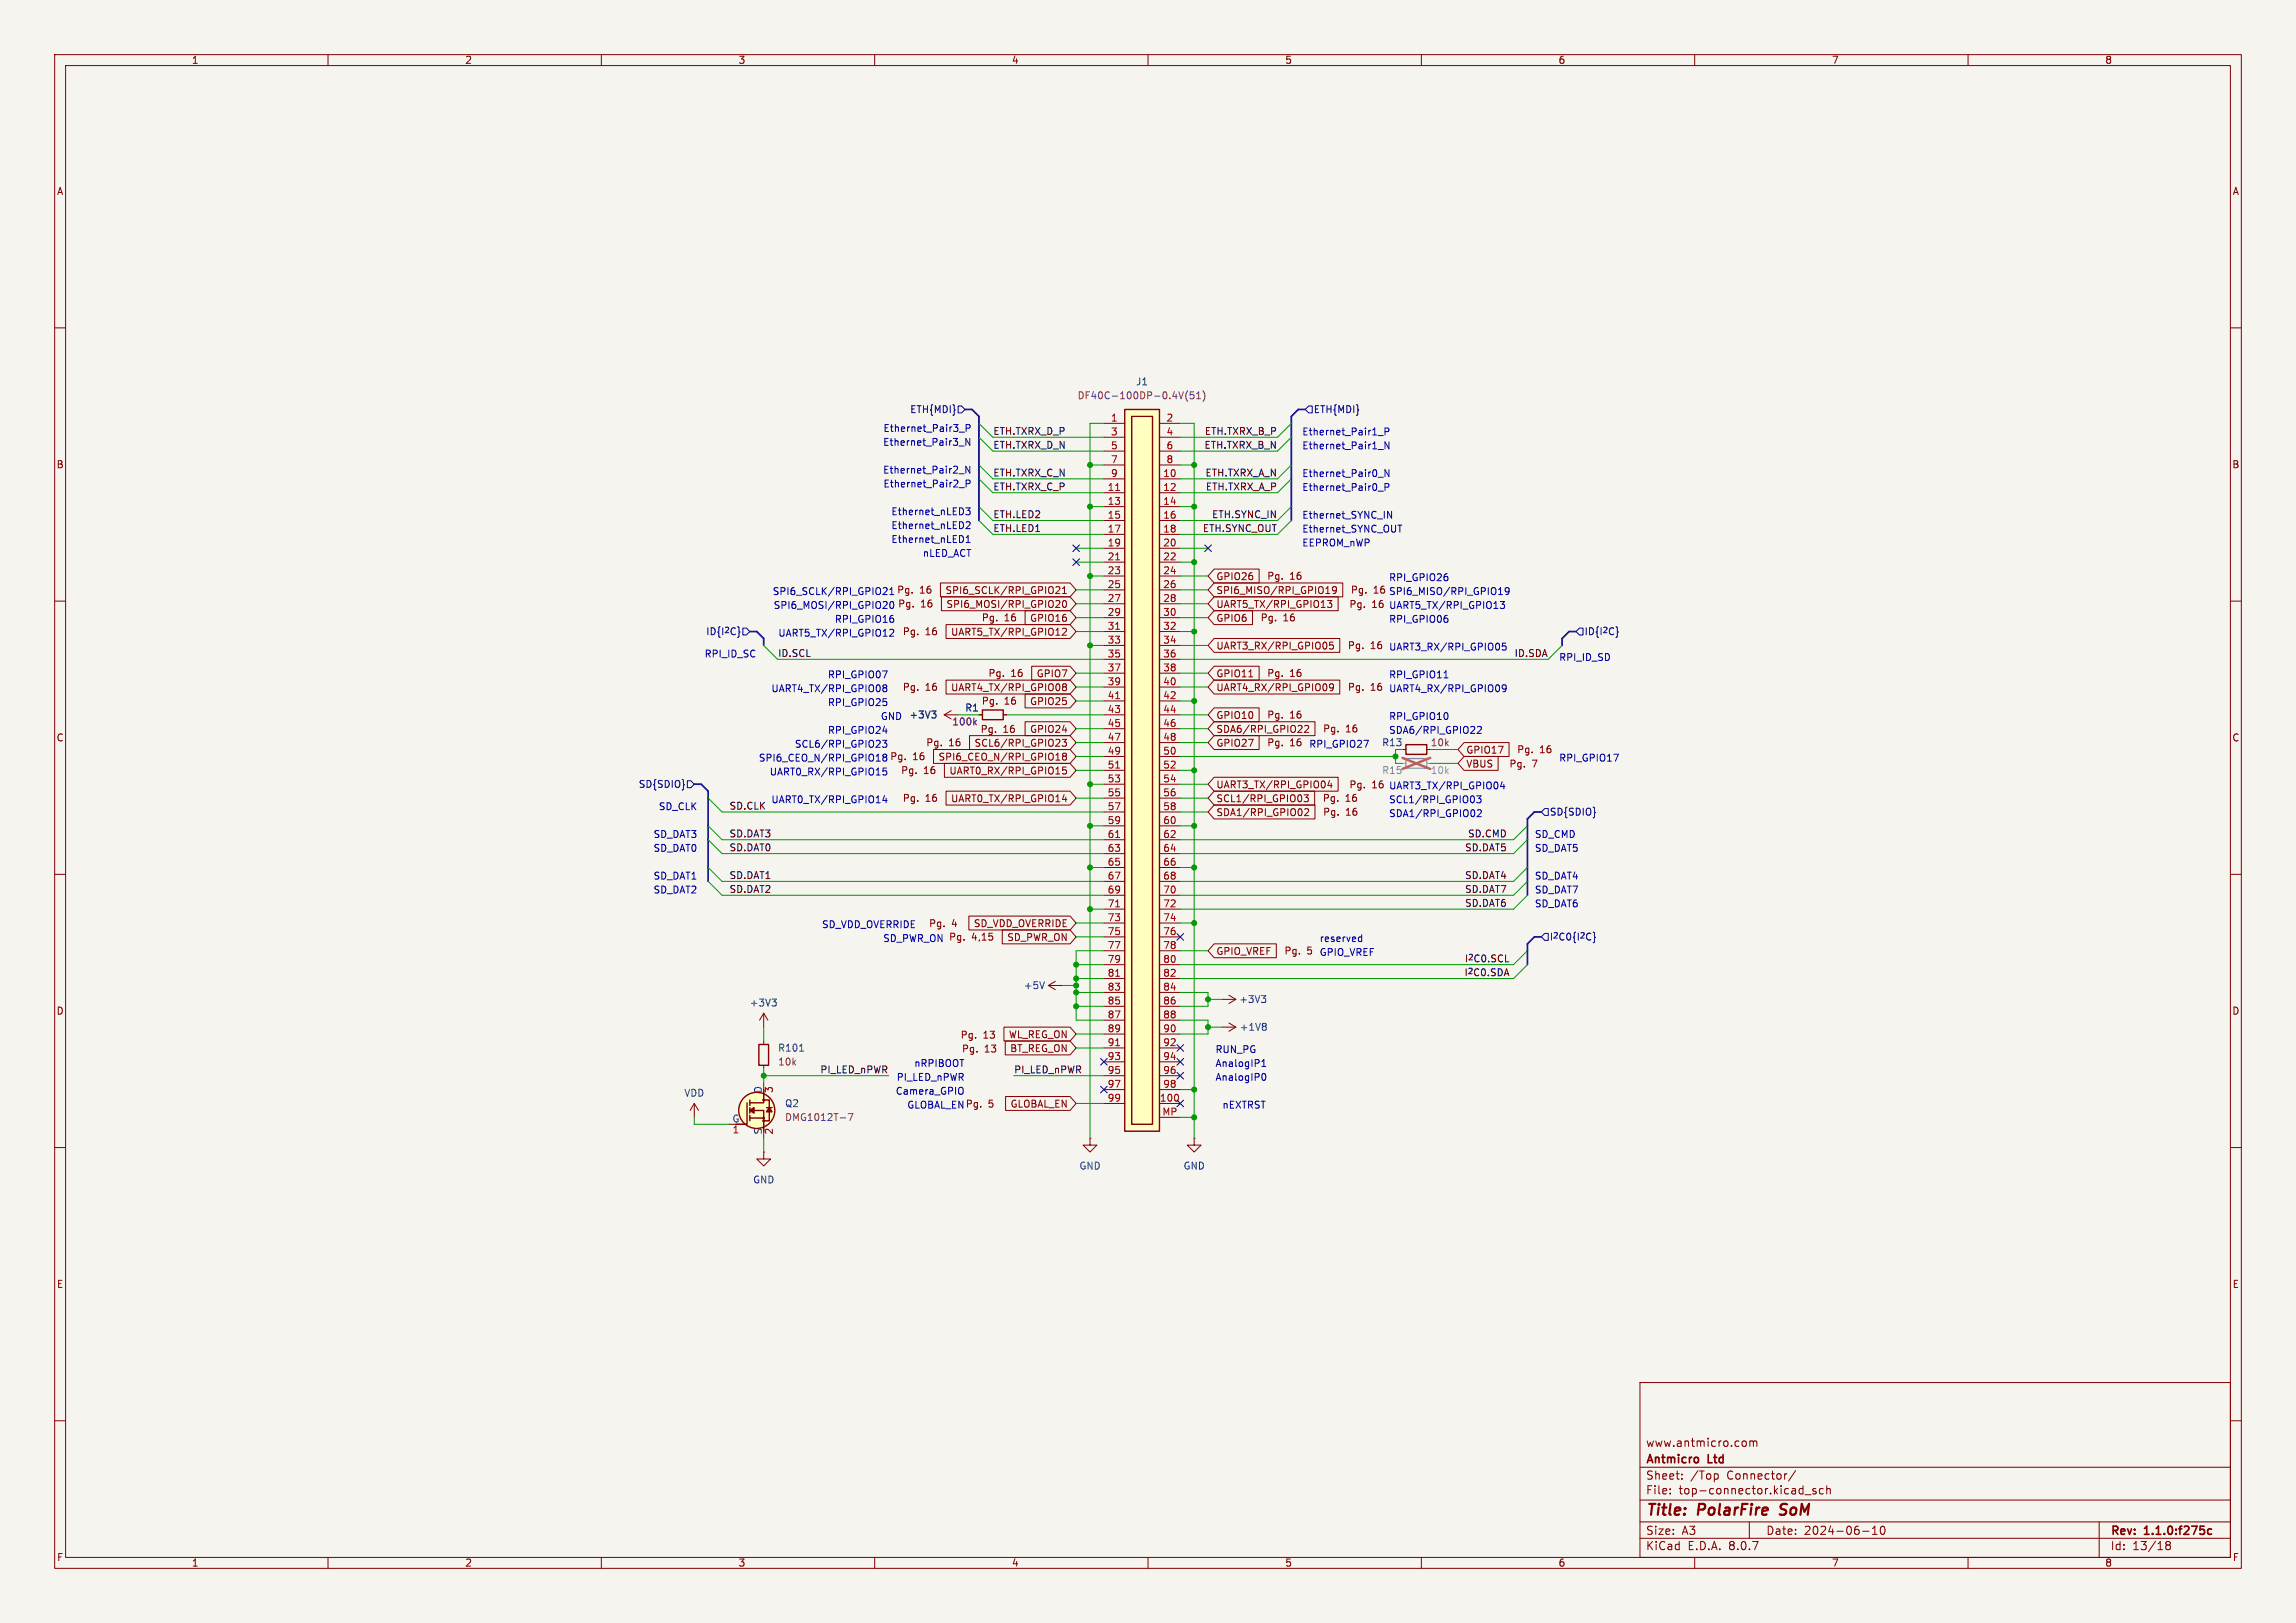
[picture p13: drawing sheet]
<svg xmlns="http://www.w3.org/2000/svg" width="420mm" height="297mm" viewBox="0 0 420 297" stroke-linecap="round" stroke-linejoin="round" font-family="sans-serif">
<defs><g id="words">
<g font-size="2.8" fill="#840000">
<text x="301" y="277.9">Title:</text>
<text x="310.6" y="277.9">PolarFire</text>
<text x="326.5" y="277.9">SoM</text>
</g>
<g font-size="2.1" fill="#840000">
<text x="301" y="268.2">Antmicro</text>
<text x="301" y="265">www.antmicro.com</text>
<text x="312.5" y="268.2">Ltd</text>
<text x="301" y="273.7">File:</text>
<text x="301" y="271">Sheet:</text>
<text x="307.1" y="273.7">top-connector.kicad_sch</text>
<text x="309.2" y="271">/Top</text>
<text x="315.9" y="271">Connector/</text>
<text x="301" y="281.1">Size:</text>
<text x="307.6" y="281.1">A3</text>
<text x="323" y="281.1">Date:</text>
<text x="330" y="281.1">2024-06-10</text>
<text x="386" y="281.3">Rev:</text>
<text x="392.4" y="281.3">1.1.0:f275c</text>
<text x="301" y="283.9">KiCad</text>
<text x="308.7" y="283.9">E.D.A.</text>
<text x="316.3" y="283.9">8.0.7</text>
<text x="386" y="283.9">Id:</text>
<text x="390.1" y="283.9">13/18</text>
</g>
<g font-size="1.8" fill="#840000">
<text x="35" y="11.9">1</text>
<text x="85" y="11.9">2</text>
<text x="135" y="11.9">3</text>
<text x="185" y="11.9">4</text>
<text x="235" y="11.9">5</text>
<text x="285" y="11.9">6</text>
<text x="335" y="11.9">7</text>
<text x="385" y="11.9">8</text>
<text x="10.3" y="35.9">A</text>
<text x="408.3" y="35.9">A</text>
<text x="10.3" y="85.9">B</text>
<text x="408.2" y="85.9">B</text>
<text x="222.4" y="106.4">GPIO26</text>
<text x="231.7" y="106.3">Pg.</text>
<text x="235.9" y="106.3">16</text>
<text x="164" y="108.8">Pg.</text>
<text x="164.2" y="111.4">Pg.</text>
<text x="168.2" y="108.8">16</text>
<text x="168.4" y="111.4">16</text>
<text x="172.8" y="108.9">SPI6_SCLK/RPI_GPIO21</text>
<text x="173" y="111.4">SPI6_MOSI/RPI_GPIO20</text>
<text x="179.5" y="113.9">Pg.</text>
<text x="183.7" y="113.9">16</text>
<text x="188.3" y="114">GPIO16</text>
<text x="222.4" y="111.4">UART5_TX/RPI_GPIO13</text>
<text x="222.4" y="108.9">SPI6_MISO/RPI_GPIO19</text>
<text x="222.4" y="114">GPIO6</text>
<text x="230.5" y="113.9">Pg.</text>
<text x="234.7" y="113.9">16</text>
<text x="246.7" y="111.4">Pg.</text>
<text x="247" y="108.8">Pg.</text>
<text x="165" y="116.4">Pg.</text>
<text x="169.2" y="116.4">16</text>
<text x="173.9" y="116.5">UART5_TX/RPI_GPIO12</text>
<text x="222.4" y="119.1">UART3_RX/RPI_GPIO05</text>
<text x="246.5" y="119">Pg.</text>
<text x="250.7" y="119">16</text>
<text x="180.7" y="124.1">Pg.</text>
<text x="184.9" y="124.1">16</text>
<text x="189.5" y="124.1">GPIO7</text>
<text x="222.4" y="124.1">GPIO11</text>
<text x="231.7" y="124.1">Pg.</text>
<text x="235.9" y="124.1">16</text>
<text x="165" y="126.6">Pg.</text>
<text x="169.2" y="126.6">16</text>
<text x="173.9" y="126.7">UART4_TX/RPI_GPIO08</text>
<text x="179.5" y="129.1">Pg.</text>
<text x="183.7" y="129.1">16</text>
<text x="188.3" y="129.2">GPIO25</text>
<text x="222.4" y="126.7">UART4_RX/RPI_GPIO09</text>
<text x="222.4" y="131.8">GPIO10</text>
<text x="231.7" y="131.7">Pg.</text>
<text x="235.9" y="131.7">16</text>
<text x="246.5" y="126.6">Pg.</text>
<text x="250.7" y="126.6">16</text>
<text x="10.3" y="135.9">C</text>
<text x="169.3" y="136.8">Pg.</text>
<text x="173.5" y="136.8">16</text>
<text x="178.2" y="136.8">SCL6/RPI_GPIO23</text>
<text x="179.3" y="134.3">Pg.</text>
<text x="183.5" y="134.3">16</text>
<text x="188.3" y="134.3">GPIO24</text>
<text x="222.4" y="134.3">SDA6/RPI_GPIO22</text>
<text x="222.4" y="136.8">GPIO27</text>
<text x="231.7" y="136.8">Pg.</text>
<text x="235.9" y="136.8">16</text>
<text x="241.9" y="134.2">Pg.</text>
<text x="246.1" y="134.2">16</text>
<text x="408.2" y="135.9">C</text>
<text x="162.7" y="139.3">Pg.</text>
<text x="164.7" y="141.8">Pg.</text>
<text x="166.9" y="139.3">16</text>
<text x="168.9" y="141.8">16</text>
<text x="171.6" y="139.4">SPI6_CEO_N/RPI_GPIO18</text>
<text x="173.6" y="141.9">UART0_RX/RPI_GPIO15</text>
<text x="268.1" y="138.1">GPIO17</text>
<text x="268.1" y="140.7">VBUS</text>
<text x="276" y="140.7">Pg.</text>
<text x="277.4" y="138">Pg.</text>
<text x="280.2" y="140.7">7</text>
<text x="281.6" y="138">16</text>
<text x="165" y="146.9">Pg.</text>
<text x="169.2" y="146.9">16</text>
<text x="173.9" y="147">UART0_TX/RPI_GPIO14</text>
<text x="222.4" y="144.5">UART3_TX/RPI_GPIO04</text>
<text x="222.4" y="147">SCL1/RPI_GPIO03</text>
<text x="222.4" y="149.5">SDA1/RPI_GPIO02</text>
<text x="241.9" y="146.9">Pg.</text>
<text x="241.9" y="149.5">Pg.</text>
<text x="246.1" y="146.9">16</text>
<text x="246.1" y="149.5">16</text>
<text x="246.7" y="144.5">Pg.</text>
<text x="169.9" y="169.9">Pg.</text>
<text x="174.1" y="169.9">4</text>
<text x="177.7" y="172.3">4,15</text>
<text x="178" y="169.9">SD_VDD_OVERRIDE</text>
<text x="184.2" y="172.4">SD_PWR_ON</text>
<text x="222.4" y="174.9">GPIO_VREF</text>
<text x="234.9" y="174.9">Pg.</text>
<text x="239.1" y="174.9">5</text>
<text x="10.3" y="185.9">D</text>
<text x="408.2" y="185.9">D</text>
<text x="175.6" y="190.3">Pg.</text>
<text x="179.8" y="190.3">13</text>
<text x="184.5" y="190.2">WL_REG_ON</text>
<text x="175.9" y="192.8">Pg.</text>
<text x="180.1" y="192.8">13</text>
<text x="184.7" y="192.7">BT_REG_ON</text>
<text x="180.8" y="202.9">5</text>
<text x="184.8" y="202.9">GLOBAL_EN</text>
<text x="10.3" y="235.9">E</text>
<text x="408.3" y="235.9">E</text>
<text x="10.3" y="285.9">F</text>
<text x="35" y="286.9">1</text>
<text x="85" y="286.9">2</text>
<text x="135" y="286.9">3</text>
<text x="185" y="286.9">4</text>
<text x="235" y="286.9">5</text>
<text x="285" y="286.9">6</text>
<text x="335" y="286.9">7</text>
<text x="385" y="286.9">8</text>
<text x="408.3" y="285.9">F</text>
</g>
<g font-size="1.8" fill="#006464">
<text x="207.7" y="70.7">J1</text>
<text x="166.3" y="131.7">+3V3</text>
<text x="176.5" y="130.4">R1</text>
<text x="252.7" y="136.7">R13</text>
<text x="137.1" y="184.4">+3V3</text>
<text x="187.2" y="181.2">+5V</text>
<text x="226.6" y="183.7">+3V3</text>
<text x="226.7" y="188.8">+1V8</text>
<text x="142.2" y="192.6">R101</text>
<text x="125.1" y="200.9">VDD</text>
<text x="139.4" y="200.1" transform="rotate(-90 139.4 200.1)">D</text>
<text x="143.5" y="202.8">Q2</text>
<text x="133.9" y="205.5">G</text>
<text x="139.4" y="207.7" transform="rotate(-90 139.4 207.7)">S</text>
<text x="197.4" y="214.2">GND</text>
<text x="216.4" y="214.2">GND</text>
<text x="137.7" y="216.8">GND</text>
</g>
<g font-size="1.8" fill="#000084">
<text x="166.4" y="75.8">ETH{MDI}</text>
<text x="240.2" y="75.8">ETH{MDI}</text>
<text x="129.1" y="116.4">ID{I^{2}C}</text>
<text x="289.8" y="116.4">ID{I^{2}C}</text>
<text x="116.7" y="144.4">SD{SDIO}</text>
<text x="283.4" y="149.5">SD{SDIO}</text>
<text x="283.4" y="172.3">I^{2}C0{I^{2}C}</text>
</g>
<g font-size="1.8" fill="#840084">
<text x="197" y="73.3">DF40C-100DP-0.4V(51)</text>
<text x="174.1" y="132.9">100k</text>
<text x="261.6" y="136.7">10k</text>
<text x="142.2" y="195.2">10k</text>
<text x="143.5" y="205.3">DMG1012T-7</text>
</g>
<g font-size="1.8" fill="#a90000">
<text x="203.1" y="77.2">1</text>
<text x="213.3" y="77.2">2</text>
<text x="203.1" y="79.8">3</text>
<text x="203.1" y="82.3">5</text>
<text x="213.3" y="79.8">4</text>
<text x="213.3" y="82.3">6</text>
<text x="202.5" y="89.9">11</text>
<text x="203.1" y="84.8">7</text>
<text x="203.1" y="87.4">9</text>
<text x="212.7" y="87.4">10</text>
<text x="212.7" y="89.9">12</text>
<text x="213.3" y="84.8">8</text>
<text x="202.5" y="92.5">13</text>
<text x="202.5" y="95">15</text>
<text x="212.7" y="92.5">14</text>
<text x="212.7" y="95">16</text>
<text x="202.5" y="97.5">17</text>
<text x="202.5" y="100.1">19</text>
<text x="212.7" y="97.5">18</text>
<text x="212.7" y="100.1">20</text>
<text x="202.5" y="102.6">21</text>
<text x="202.5" y="105.2">23</text>
<text x="202.5" y="107.7">25</text>
<text x="212.7" y="102.6">22</text>
<text x="212.7" y="105.2">24</text>
<text x="212.7" y="107.7">26</text>
<text x="202.5" y="110.2">27</text>
<text x="202.5" y="112.8">29</text>
<text x="212.7" y="110.2">28</text>
<text x="212.7" y="112.8">30</text>
<text x="202.5" y="115.3">31</text>
<text x="202.5" y="117.9">33</text>
<text x="212.7" y="115.3">32</text>
<text x="212.7" y="117.9">34</text>
<text x="202.5" y="120.4">35</text>
<text x="202.5" y="122.9">37</text>
<text x="202.5" y="125.5">39</text>
<text x="212.7" y="120.4">36</text>
<text x="212.7" y="122.9">38</text>
<text x="212.7" y="125.5">40</text>
<text x="202.5" y="128">41</text>
<text x="202.5" y="130.6">43</text>
<text x="212.7" y="128">42</text>
<text x="212.7" y="130.6">44</text>
<text x="202.5" y="133.1">45</text>
<text x="202.5" y="135.6">47</text>
<text x="212.7" y="133.1">46</text>
<text x="212.7" y="135.6">48</text>
<text x="202.5" y="138.2">49</text>
<text x="202.5" y="140.7">51</text>
<text x="202.5" y="143.3">53</text>
<text x="212.7" y="138.2">50</text>
<text x="212.7" y="140.7">52</text>
<text x="212.7" y="143.3">54</text>
<text x="202.5" y="145.8">55</text>
<text x="202.5" y="148.3">57</text>
<text x="212.7" y="145.8">56</text>
<text x="212.7" y="148.3">58</text>
<text x="202.5" y="150.9">59</text>
<text x="202.5" y="153.4">61</text>
<text x="202.5" y="156">63</text>
<text x="212.7" y="150.9">60</text>
<text x="212.7" y="153.4">62</text>
<text x="212.7" y="156">64</text>
<text x="202.5" y="158.5">65</text>
<text x="202.5" y="161">67</text>
<text x="212.7" y="158.5">66</text>
<text x="212.7" y="161">68</text>
<text x="202.5" y="163.6">69</text>
<text x="202.5" y="166.1">71</text>
<text x="212.7" y="163.6">70</text>
<text x="212.7" y="166.1">72</text>
<text x="202.5" y="168.7">73</text>
<text x="202.5" y="171.2">75</text>
<text x="202.5" y="173.7">77</text>
<text x="212.7" y="168.7">74</text>
<text x="212.7" y="171.2">76</text>
<text x="212.7" y="173.7">78</text>
<text x="202.5" y="176.3">79</text>
<text x="202.5" y="178.8">81</text>
<text x="212.7" y="176.3">80</text>
<text x="212.7" y="178.8">82</text>
<text x="202.5" y="181.4">83</text>
<text x="202.5" y="183.9">85</text>
<text x="212.7" y="181.4">84</text>
<text x="212.7" y="183.9">86</text>
<text x="202.5" y="186.4">87</text>
<text x="202.5" y="189">89</text>
<text x="202.5" y="191.5">91</text>
<text x="212.7" y="186.4">88</text>
<text x="212.7" y="189">90</text>
<text x="212.7" y="191.5">92</text>
<text x="202.5" y="194.1">93</text>
<text x="202.5" y="196.6">95</text>
<text x="212.7" y="194.1">94</text>
<text x="212.7" y="196.6">96</text>
<text x="141.7" y="200.1" transform="rotate(-90 141.7 200.1)">3</text>
<text x="202.5" y="199.1">97</text>
<text x="202.5" y="201.7">99</text>
<text x="212.1" y="201.7">100</text>
<text x="212.7" y="199.1">98</text>
<text x="133.9" y="207.7">1</text>
<text x="141.7" y="207.7" transform="rotate(-90 141.7 207.7)">2</text>
<text x="212.5" y="204.2">MP</text>
</g>
<g font-size="1.8" fill="#0000c2">
<text x="161.4" y="81.7">Ethernet_Pair3_N</text>
<text x="161.5" y="79.1">Ethernet_Pair3_P</text>
<text x="238.1" y="79.8">Ethernet_Pair1_P</text>
<text x="238.1" y="82.3">Ethernet_Pair1_N</text>
<text x="161.4" y="86.7">Ethernet_Pair2_N</text>
<text x="161.5" y="89.3">Ethernet_Pair2_P</text>
<text x="238.1" y="89.9">Ethernet_Pair0_P</text>
<text x="238.1" y="87.4">Ethernet_Pair0_N</text>
<text x="163" y="94.4">Ethernet_nLED3</text>
<text x="238.1" y="95">Ethernet_SYNC_IN</text>
<text x="163" y="99.4">Ethernet_nLED1</text>
<text x="163" y="96.9">Ethernet_nLED2</text>
<text x="168.7" y="102">nLED_ACT</text>
<text x="238.1" y="100.1">EEPROM_nWP</text>
<text x="238.1" y="97.5">Ethernet_SYNC_OUT</text>
<text x="254" y="106.4">RPI_GPIO26</text>
<text x="141.3" y="109">SPI6_SCLK/RPI_GPIO21</text>
<text x="141.4" y="111.5">SPI6_MOSI/RPI_GPIO20</text>
<text x="250.9" y="111.4">16 UART5_TX/RPI_GPIO13</text>
<text x="251.2" y="108.8">16 SPI6_MISO/RPI_GPIO19</text>
<text x="142.3" y="116.6">UART5_TX/RPI_GPIO12</text>
<text x="152.6" y="114.1">RPI_GPIO16</text>
<text x="254" y="119.1">UART3_RX/RPI_GPIO05</text>
<text x="254" y="114.1">RPI_GPIO06</text>
<text x="128.8" y="120.4">RPI_ID_SC</text>
<text x="151.4" y="124.2">RPI_GPIO07</text>
<text x="254" y="124.2">RPI_GPIO11</text>
<text x="285.1" y="121">RPI_ID_SD</text>
<text x="141" y="126.8">UART4_TX/RPI_GPIO08</text>
<text x="151.4" y="129.3">RPI_GPIO25</text>
<text x="161" y="131.8">GND</text>
<text x="254" y="126.8">UART4_RX/RPI_GPIO09</text>
<text x="254" y="131.8">RPI_GPIO10</text>
<text x="145.3" y="136.9">SCL6/RPI_GPIO23</text>
<text x="151.4" y="134.4">RPI_GPIO24</text>
<text x="239.4" y="136.9">RPI_GPIO27</text>
<text x="254" y="134.4">SDA6/RPI_GPIO22</text>
<text x="138.7" y="139.5">SPI6_CEO_N/RPI_GPIO18</text>
<text x="140.7" y="142">UART0_RX/RPI_GPIO15</text>
<text x="285.1" y="139.5">RPI_GPIO17</text>
<text x="120.4" y="148.3">SD_CLK</text>
<text x="141" y="147.1">UART0_TX/RPI_GPIO14</text>
<text x="250.9" y="144.5">16 UART3_TX/RPI_GPIO04</text>
<text x="254" y="147.1">SCL1/RPI_GPIO03</text>
<text x="254" y="149.6">SDA1/RPI_GPIO02</text>
<text x="119.4" y="156">SD_DAT0</text>
<text x="119.4" y="153.4">SD_DAT3</text>
<text x="280.7" y="153.4">SD_CMD</text>
<text x="280.7" y="156">SD_DAT5</text>
<text x="119.4" y="161">SD_DAT1</text>
<text x="280.7" y="161">SD_DAT4</text>
<text x="119.4" y="163.6">SD_DAT2</text>
<text x="280.7" y="166.1">SD_DAT6</text>
<text x="280.7" y="163.6">SD_DAT7</text>
<text x="150.3" y="169.9">SD_VDD_OVERRIDE</text>
<text x="161.4" y="172.5">SD_PWR_ON Pg.</text>
<text x="241.3" y="172.5">reserved</text>
<text x="241.3" y="175">GPIO_VREF</text>
<text x="163.9" y="197.9">PI_LED_nPWR</text>
<text x="167.1" y="195.3">nRPIBOOT</text>
<text x="222.2" y="195.3">AnalogIP1</text>
<text x="222.2" y="197.9">AnalogIP0</text>
<text x="222.2" y="192.8">RUN_PG</text>
<text x="163.7" y="200.4">Camera_GPIO</text>
<text x="165.9" y="202.9">GLOBAL_ENPg.</text>
<text x="223.5" y="202.9">nEXTRST</text>
</g>
<g font-size="1.8" fill="#0f0f0f">
<text x="181.6" y="82.2">ETH.TXRX_D_N</text>
<text x="181.6" y="79.7">ETH.TXRX_D_P</text>
<text x="220.2" y="82.2">ETH.TXRX_B_N</text>
<text x="220.3" y="79.7">ETH.TXRX_B_P</text>
<text x="181.6" y="87.3">ETH.TXRX_C_N</text>
<text x="181.6" y="89.8">ETH.TXRX_C_P</text>
<text x="220.4" y="87.3">ETH.TXRX_A_N</text>
<text x="220.5" y="89.8">ETH.TXRX_A_P</text>
<text x="181.6" y="94.9">ETH.LED2</text>
<text x="221.6" y="94.9">ETH.SYNC_IN</text>
<text x="181.6" y="97.4">ETH.LED1</text>
<text x="219.9" y="97.4">ETH.SYNC_OUT</text>
<text x="142.2" y="120.3">ID.SCL</text>
<text x="277" y="120.3">ID.SDA</text>
<text x="133.3" y="148.2">SD.CLK</text>
<text x="133.3" y="153.3">SD.DAT3</text>
<text x="133.3" y="155.9">SD.DAT0</text>
<text x="267.9" y="155.9">SD.DAT5</text>
<text x="268.4" y="153.3">SD.CMD</text>
<text x="133.3" y="160.9">SD.DAT1</text>
<text x="267.9" y="160.9">SD.DAT4</text>
<text x="133.3" y="163.5">SD.DAT2</text>
<text x="267.9" y="166">SD.DAT6</text>
<text x="267.9" y="163.5">SD.DAT7</text>
<text x="267.8" y="178.7">I^{2}C0.SDA</text>
<text x="267.9" y="176.2">I^{2}C0.SCL</text>
<text x="150" y="196.5">PI_LED_nPWR</text>
<text x="185.4" y="196.5">PI_LED_nPWR</text>
</g>
<text font-size="1.8" fill="#939391" x="252.7" y="141.8">R15</text>
<text font-size="1.8" fill="#9c9b98" x="261.6" y="141.8">10k</text>
</g></defs>
<path d="M0 0h420v297h-420z" fill="#f5f4ef" stroke="#f5f4ef" stroke-width=".18"/>
<g fill="none" stroke="#840000" stroke-width=".18">
<path d="M10 10h400v277h-400zM12 12h396v273h-396zM60 10v2M110 10v2M160 10v2M210 10v2M260 10v2M310 10v2M360 10v2M10 60h2M408 60h2M10 110h2"/>
<path d="M408 110h2M10 160h2M408 160h2M10 210h2M127 201.9l-.8 1.3M127 201.9v2.6M127 201.9l.8 1.3M408 210h2M300 253h108v32h-108zM10 260h2M300 278.5h108M300 274.5h108"/>
<path d="M300 268.5h108M305.5 273.2v.2M305.5 272.5v.1M307.7 270.5v.2M307.7 269.8v.1M314 269.7l.3 .3v.4l-.3 .3M319.2 263.7l.2 .3v.4l-.2 .3M320 278.5v3M320.1 263.8l.4-.1 .2 .2M320.1 263.7v1M320.7 263.9l.2-.2 .4 .1 .1 .9M320.7 263.9v.8"/>
<path d="M328.4 269.1l-1.2 1.9M330.2 273.5h1.1M332.2 272.5l-.4-.1-.2 .2 .1 .2 .5 .2v.3h-.6M333.5 272.5l-.4-.1-.3 .3v.4l.1 .2h.6M334.2 272.5l.2-.1 .3 .1 .1 .9M334.2 271.9v1.5M342.5 279.7l.4-.4v1.5M344.1 279.4l.2-.1a.8 .8 0 0 1 .5 .7 .8 .8 0 0 1-.5 .8l-.2-.2-.2-.4zM384 278.5v6.5M408 260h2M60 285v2M110 285v2"/>
<path d="M160 285v2M210 285v2M260 285v2M300 281.5h108M310 285v2M340.7 280.2h1.2M342.5 280.8h.9M360 285v2M396.4 282.7l-.2-.3 .2-.3 .5 .1 .1 .2-.3 .3M396.4 282.7l-.2 .3v.4l.2 .2 .5-.1 .1-.2-.1-.4-.2-.2M396.4 282.7h.3"/>
</g>
<path d="M404.5 279.9l-.4-.1-.3 .3v.4l.2 .2h.5" fill="none" stroke="#840000" stroke-width=".3"/>
<path d="M325.5 277.1l.3 .1M325.8 275.4l-.1 .2 .1 .4" fill="none" stroke="#840000" stroke-width=".4"/>
<path d="M191.8 180.3l1.2 .8z" fill="#ffffc2"/>
<path d="M191.8 180.3h2.5" fill="none" stroke="#ffffc2" stroke-width=".18"/>
<path d="M191.8 180.3l1.2-.7z" fill="#ffffc2"/>
<path d="M193 179.6l-1.2 .7M191.8 180.3l1.2 .8M191.8 180.3h2.5M194.3 180.3h.1" fill="none" stroke="#840000" stroke-width=".18"/>
<path d="M191 179.6l-.4 1.3" fill="none" stroke="#006464" stroke-width=".18"/>
<g fill="#ffffc2">
<path d="M137.2 204.6v.5z"/>
<path d="M137.2 204.1v.5z"/>
<path d="M137.2 203.2v.5z"/>
<path d="M137.2 202.7v.5z"/>
<path d="M137.2 201.3v1z"/>
</g>
<path d="M137.2 204.6h2.5" fill="none" stroke="#ffffc2" stroke-width=".18"/>
<path d="M140.2 202.7h1z" fill="#ffffc2"/>
<g fill="#ffffc2" stroke="#ffffc2" stroke-width=".18">
<circle cx="138.4" cy="203.2" r="3.3"/>
<circle cx="139.7" cy="205.1" r=".13"/>
<circle cx="139.7" cy="204.6" r=".13"/>
<circle cx="139.7" cy="201.3" r=".13"/>
</g>
<g fill="none" stroke="#840000" stroke-width=".25">
<path d="M179.7 129.9h3.8v1.8h-3.8zM139.7 199.4v2.4h-2.5M136.7 201.8v3.9h-2.1M137.2 203.2h2.5v3.8M137.2 201.3v1M137.2 202.7v1M137.2 204.1v1M137.2 204.6h2.5M139.6 201.3h1.1v3.8h-1.1M140.2 202.7h1"/>
<circle cx="138.4" cy="203.2" r="3.3"/>
<circle cx="139.7" cy="204.6" r=".13"/>
<circle cx="139.7" cy="201.3" r=".13"/>
<circle cx="139.7" cy="205.1" r=".13"/>
</g>
<g fill="#840000" stroke="#840000" stroke-width=".25">
<path d="M137.2 203.2l.7-.5v1z"/>
<path d="M140.7 202.7l.5 .8h-1z"/>
</g>
<path d="M172.7 130.8h2.6M172.7 130.8l1.3 .8M174 130l-1.3 .8M179.1 130.8h.6M183.5 130.8h.6M139.7 198.1v2.6M223.5 182.9h2.6M224.8 182.1l1.3 .8M226.1 182.9l-1.3 .7M133.3 205.7h2.6M139.7 205.7v2.6" fill="none" stroke="#840000" stroke-width=".18"/>
<path d="M178.3 132.2l.3 .5M178.6 131.8l-.5 .5M155.2 203.8h.8l-.5 1.2" fill="none" stroke="#840084" stroke-width=".18"/>
<path d="M170.4 130.1h.8l-.4 .5M171 130.6l.2 .2v.3l-.2 .3M230.7 182.2h.8l-.4 .5M231.3 182.7l.2 .2v.3l-.2 .3" fill="none" stroke="#006464" stroke-width=".18"/>
<path d="M224.8 187.2l1.3 .8z" fill="#ffffc2"/>
<path d="M223.5 188h2.6" fill="none" stroke="#ffffc2" stroke-width=".18"/>
<path d="M224.8 188.7l1.3-.7z" fill="#ffffc2"/>
<path d="M223.5 188h2.6M224.8 187.2l1.3 .8M226.1 188l-1.3 .7" fill="none" stroke="#840000" stroke-width=".18"/>
<path d="M231.4 187.3l.2 .2-.2 .3 .2 .3v.2l-.2 .2" fill="none" stroke="#006464" stroke-width=".18"/>
<g fill="#ffffc2">
<path d="M205.7 74.9h6.4v132.1h-6.4z"/>
<path d="M207 76.2h3.8v129.5h-3.8z"/>
</g>
<path d="M205.7 74.9h6.4v132.1h-6.4zM207 76.2h3.8v129.5h-3.8zM257.2 136.3h3.8v1.7h-3.8zM138.8 191.1h1.8v3.8h-1.8z" fill="none" stroke="#840000" stroke-width=".25"/>
<g fill="none" stroke="#840000" stroke-width=".18">
<path d="M201.9 77.5h3.8M212.1 77.5h3.8M201.9 87.6h3.8M201.9 90.2h3.8M201.9 92.7h3.8M201.9 95.3h3.8M201.9 97.8h3.8M201.9 80h3.8M201.9 82.6h3.8M201.9 85.1h3.8M212.1 87.6h3.8M212.1 90.2h3.8"/>
<path d="M212.1 92.7h3.8M212.1 95.3h3.8M212.1 97.8h3.8M212.1 80h3.8M212.1 82.6h3.8M212.1 85.1h3.8M172 106.7h23.7l1.1 1.3-1.1 1.2h-23.7zM172.2 109.2h23.5l1.1 1.3-1.1 1.3h-23.5zM173.1 114.3h22.6l1.1 1.3-1.1 1.2h-22.6zM187.5 111.8h8.2l1.1 1.2-1.1 1.3h-8.2zM193.3 107.4h.4l.2 .3-.8 .9h.8M193.6 109.9l.3 .2-.1 .3-.7 .8h.8"/>
<path d="M194.4 115.1l.4-.1 .3 .3-.8 .9h.8M194.4 108.6h.7M194.4 107.7l.3-.3v1.2M194.5 110l.2-.1a.68 .68 0 0 1 .4 .6 .68 .68 0 0 1-.4 .7l-.3-.5zM201.9 100.3h3.8M201.9 102.9h3.8M201.9 105.4h3.8M201.9 108h3.8M201.9 110.5h3.8M201.9 113h3.8M201.9 115.6h3.8M201.9 118.1h3.8"/>
<path d="M212.1 100.3h3.8M212.1 102.9h3.8M212.1 105.4h3.8M212.1 108h3.8M212.1 110.5h3.8M212.1 113h3.8M212.1 115.6h3.8M212.1 118.1h3.8M222.1 104.1h8.2v2.6h-8.2l-1.1-1.3zM222.1 116.8h23v2.6h-23l-1.1-1.3zM222.1 109.2h22.7v2.6h-22.7l-1.1-1.3zM222.1 106.7h23.5v2.5h-23.5l-1.1-1.2z"/>
<path d="M222.1 111.8h7v2.5h-7l-1.1-1.3zM242.5 108.6h.8M242.8 109.9h.8l-.4 .5 .4 .1v.5l-.2 .2-.6-.2M243.9 117.5h-.6l-.1 .6 .2-.1 .4 .1 .1 .1v.5l-.2 .1-.5-.1M244.5 107.9l-.3 .2h-.3l-.2-.2v-.3l.3-.2h.2l.3 .2a.84 .84 0 0 1-.4 1h-.2M170.8 137.2h24.9l1.1 1.2-1.1 1.3h-24.9zM172.8 139.7h22.9l1.1 1.3-1.1 1.2h-22.9zM173.1 124.5h22.6l1.1 1.2-1.1 1.3h-22.6zM177.4 134.6h18.3l1.1 1.3-1.1 1.3h-18.3zM179.1 130.8h.6M183.5 130.8h.6M187.5 127h8.2l1.1 1.3-1.1 1.2h-8.2z"/>
<path d="M187.5 132.1h8.2l1.1 1.3-1.1 1.2h-8.2zM188.7 121.9h7l1.1 1.3-1.1 1.3h-7zM193.1 139.1h.8M194.3 135.3h.8l-.4 .5 .3 .1v.5l-.2 .2-.5-.2M194.6 125.7l-.2-.3 .2-.3h.2l.3 .3-.3 .3M194.6 125.7l-.2 .2v.4l.2 .1 .4-.1 .1-.1v-.3l-.3-.2M194.6 138.4l-.2-.3 .2-.3h.2l.3 .3-.3 .3M194.6 138.4l-.2 .2v.4l.2 .1 .4-.1 .1-.1v-.3l-.3-.2M194.6 138.4h.2M194.6 125.7h.2M201.9 120.7h3.8M201.9 123.2h3.8"/>
<path d="M201.9 125.7h3.8M201.9 128.3h3.8M201.9 130.8h3.8M201.9 133.4h3.8M201.9 135.9h3.8M201.9 138.4h3.8M212.1 120.7h3.8M212.1 123.2h3.8M212.1 125.7h3.8M212.1 128.3h3.8M212.1 130.8h3.8M212.1 133.4h3.8"/>
<path d="M212.1 135.9h3.8M212.1 138.4h3.8M222.1 124.5h23v2.5h-23l-1.1-1.3zM222.1 132.1h18.4v2.5h-18.4l-1.1-1.2zM222.1 121.9h8.2v2.6h-8.2l-1.1-1.3zM222.1 134.6h8.2v2.6h-8.2l-1.1-1.3zM222.1 129.5h8.2v2.6h-8.2l-1.1-1.3zM228.4 123.9h.8M238.7 132.9l.4-.1 .3 .3-.8 .9h.8M243.9 125.7l-.2 .2h-.4l-.1-.2v-.3l.2-.3h.3l.2 .3a.84 .84 0 0 1-.3 1h-.3M256.5 137.2h.7M261 137.2h.6"/>
<path d="M267.8 135.9h8.2v2.5h-8.2l-1.1-1.2zM267.8 138.4h6.2v2.6h-6.2l-1.1-1.3zM173.1 144.8h22.6l1.1 1.3-1.1 1.2h-22.6zM194.7 145.4l-.3 .9h.7M195 145.9v.8M195 140.4h-.6v.6l.1-.1h.5l.1 .2-.1 .4-.2 .1-.4-.1M201.9 141h3.8M201.9 143.5h3.8M201.9 146.1h3.8M201.9 148.6h3.8M201.9 151.1h3.8M201.9 153.7h3.8"/>
<path d="M201.9 156.2h3.8M201.9 158.8h3.8M212.1 141h3.8M212.1 143.5h3.8M212.1 146.1h3.8M212.1 148.6h3.8M212.1 151.1h3.8M212.1 153.7h3.8M212.1 156.2h3.8M212.1 158.8h3.8M222.1 142.2h22.7v2.6h-22.7l-1.1-1.3zM222.1 144.8h18.4v2.5h-18.4l-1.1-1.2z"/>
<path d="M222.1 147.3h18.4v2.6h-18.4l-1.1-1.3zM238.5 145.5h.8l-.4 .4 .4 .2v.5l-.2 .1-.6-.1M238.7 148.1l.4-.1 .3 .4-.8 .9h.8M243.2 142.8l-.3 1h.8M243.5 143.3v.9M177.2 167.6h18.5l1.1 1.3-1.1 1.3h-18.5zM183.3 170.2h12.4l1.1 1.3-1.1 1.2h-12.4zM201.9 161.3h3.8M201.9 163.8h3.8M201.9 166.4h3.8M201.9 168.9h3.8M201.9 171.5h3.8"/>
<path d="M201.9 174h3.8M201.9 176.5h3.8M201.9 179.1h3.8M212.1 161.3h3.8M212.1 163.8h3.8M212.1 166.4h3.8M212.1 168.9h3.8M212.1 171.5h3.8M212.1 174h3.8M212.1 176.5h3.8M212.1 179.1h3.8M222.1 172.7h11.4v2.6h-11.4l-1.1-1.3z"/>
<path d="M139.7 185.4v2.6M139.7 190.5v.6M139.7 194.9v.7M139.7 185.4l-.8 1.3M139.7 185.4l.8 1.3M183.6 188h12.1l1.1 1.2-1.1 1.3h-12.1zM183.9 190.5h11.8l1.1 1.3-1.1 1.2h-11.8zM201.9 181.6h3.8M201.9 184.2h3.8M201.9 186.7h3.8M201.9 189.2h3.8M201.9 191.8h3.8"/>
<path d="M201.9 194.3h3.8M201.9 196.9h3.8M201.9 199.4h3.8M212.1 181.6h3.8M212.1 184.2h3.8M212.1 186.7h3.8M212.1 189.2h3.8M212.1 191.8h3.8M212.1 194.3h3.8M212.1 196.9h3.8M212.1 199.4h3.8M139.7 210.8v1.3h1.3l-1.3 1.3-1.3-1.3h1.3"/>
<path d="M139.7 210.8h.1M183.9 200.7h11.8l1.1 1.2-1.1 1.3h-11.8zM199.4 208.3v1.3h1.3l-1.3 1.2-1.3-1.2h1.3M199.4 208.3h.1M201.9 201.9h3.8M212.1 201.9h3.8M212.1 204.5h3.8M218.4 208.3v1.3h1.3l-1.3 1.2-1.2-1.2h1.2M218.4 208.3h.1"/>
</g>
<path d="M204.1 89.8h.7M204.1 102.5h.7M204.1 115.2h.7M204.1 127.9h.7M204.1 140.6h.7M204.1 153.3h.7M204.1 166h.7M204.1 178.7h.7M204.1 191.4h.7" fill="none" stroke="#a90000" stroke-width=".18"/>
<path d="M217.3 71.5a1.46 1.46 0 0 0 0 2M218.3 71.7h-.6v.6l.2-.1h.4l.1 .2-.1 .4-.1 .2-.5-.2M218.9 73h.7M218.9 72.1l.4-.4v1.3M220 71.5a1.46 1.46 0 0 1 0 2M178.3 132.2l.3 .5M178.6 131.8l-.5 .5" fill="none" stroke="#840084" stroke-width=".18"/>
<path d="M257.2 138.8h3.8v1.8h-3.8z" fill="none" stroke="#9c9b98" stroke-width=".25"/>
<path d="M256.5 139.7h.7M261 139.7h.6" fill="none" stroke="#9c9b98" stroke-width=".18"/>
<path d="M256.5 138.7l5.1 2M261.6 138.7l-5.1 2" fill="none" stroke="#e75356" stroke-width=".46"/>
<path d="M170.4 130.1h.8l-.4 .5M171 130.6l.2 .2v.3l-.2 .3M141.2 182.8h.8l-.4 .5M141.8 183.3l.2 .3v.3l-.2 .2M146.3 192.3h.7" fill="none" stroke="#006464" stroke-width=".18"/>
<g fill="none" stroke="#000084" stroke-width=".18">
<path d="M175.3 74.3h.6l.6 .6-.6 .7h-.6zM239.4 74.3h.6v1.3h-.6l-.6-.7zM196.2 99.7l1.3 1.2M197.5 99.7l-1.3 1.2M220.4 99.7l1.2 1.2M221.6 99.7l-1.2 1.2M196.2 102.3l1.3 1.2M197.5 102.3l-1.3 1.2M288.9 114.9h.7v1.3h-.7l-.6-.6zM125.7 142.9h.7l.6 .6-.6 .6h-.7zM282.6 148h.6v1.2h-.6l-.7-.6zM215.3 170.8l1.2 1.3"/>
<path d="M216.5 170.8l-1.2 1.3M282.6 170.8h.6v1.3h-.6l-.7-.6zM201.3 193.7l1.2 1.2M201.3 198.8l1.2 1.2M202.5 193.7l-1.2 1.2M202.5 198.8l-1.2 1.2M215.3 196.2l1.2 1.3M215.3 193.7l1.2 1.2M215.3 191.2l1.2 1.2M216.5 196.2l-1.2 1.3M216.5 193.7l-1.2 1.2M216.5 191.2l-1.2 1.2"/>
<path d="M215.3 201.3l1.2 1.2M216.5 201.3l-1.2 1.2"/>
</g>
<g fill="none" stroke="#0000c2" stroke-width=".18">
<path d="M175.5 79.1h.9M176.7 78.4l.6-.1 .2-.2-.1-.3-.7-.1v1.3M252.1 79.7h.9M253.3 79l.6-.1 .2-.2-.1-.3-.7-.1v1.3M175.4 81.6h1M175.4 86.7h1M175.5 89.2h.9M176.7 92.9h.8l-.5 .5 .4 .1v.6l-.2 .1-.5-.1M176.7 88.5h.6l.2-.2-.1-.3-.7-.1v1.2M176.7 95.6l.5-.1 .3 .3-.8 .9h.8M176.7 99.3h.8M176.7 98.4l.4-.4v1.3"/>
<path d="M177.4 80.2v1.3l-.7-1.3v1.3M177.4 85.3v1.3l-.7-1.3v1.3M252.1 82.3h.9M252.1 89.9h.9M252.1 87.3h.9M253.3 89.2l.6-.1 .2-.2-.1-.3-.7-.1v1.3M253.8 93.6l.8 1.2v-1.2M254.1 80.9v1.2l-.8-1.2v1.2M254.1 85.9v1.3l-.8-1.3v1.3M255.7 96.1h.7M256.1 96.1v1.3M161.7 107.5l.5 .1 .1 .3-.8 .9h.8"/>
<path d="M162 110.1l.3 .2-.1 .3-.7 .7h.8M162.8 108.8h.7M162.8 107.9l.3-.4v1.3M162.8 115.3l.4-.1 .3 .3-.8 .9h.8M162.9 110.2l.2-.1a.68 .68 0 0 1 .4 .6 .68 .68 0 0 1-.4 .6l-.3-.4zM274.1 108.8h.7M274.4 110.1h.8l-.4 .5 .3 .1v.5l-.1 .1-.6-.1M275.4 117.7h-.6v.6l.2-.1h.4l.1 .2-.1 .4-.1 .2-.5-.2M276.1 108.1l-.3 .2h-.4l-.1-.2v-.3l.3-.3h.2l.3 .3a.84 .84 0 0 1-.4 1h-.3M160.3 139.3h.7M161.4 135.5h.8l-.4 .5 .4 .1v.5l-.2 .1-.6-.1M161.4 122.8h.9l-.6 1.2"/>
<path d="M161.5 133.8h.8M161.7 125.9l-.2 .2 .1 .4 .1 .1 .4-.1 .1-.2v-.2l-.2-.2M161.7 125.9l-.2-.3 .2-.3h.3l.2 .3-.2 .3M161.7 138.6l-.2-.3 .2-.3h.3l.2 .3-.2 .3M161.7 138.6l-.2 .2 .1 .4 .1 .1 .4-.1 .1-.2v-.2l-.2-.2M161.7 125.9h.3M161.7 138.6h.3M162.2 128.5v.5M249.5 135.5h.8l-.5 1.2M264.1 124h.8M270.2 133.1l.5-.2 .3 .4-.8 .9h.8M275.5 125.9l-.2 .2-.4-.1-.1-.1v-.3l.2-.3h.3l.2 .3a.84 .84 0 0 1-.4 1h-.2"/>
<path d="M295.2 138h.8l-.5 1.3M161.8 145.6l-.3 .9h.8M162.1 146.1v.8M162.2 140.6h-.6l-.1 .6 .2-.2 .4 .1 .1 .2v.4l-.2 .1-.5-.1M270.1 145.6h.8l-.4 .5 .4 .1v.6l-.2 .1-.6-.1M270.2 148.3l.5-.1 .3 .3-.8 .9h.8M274.8 143l-.3 .9h.8M275.1 143.5v.9M248.6 172.2h.5M248.6 171.5h.5M249.1 171v1.3M175.9 199h.1a.81 .81 0 0 1-.1 1.2"/>
<path d="M230.8 195.2h.7M230.8 194.3l.4-.4v1.3M230.9 196.6l.2-.2a.68 .68 0 0 1 .5 .7 .68 .68 0 0 1-.5 .6l-.2-.1"/>
</g>
<path d="M176.5 74.9h1.3l1.3 1.3v19.1M238.8 74.9h-1.3l-1.3 1.3v19.1M137.2 115.6h1.2l1.3 1.2v1.3M288.3 115.6h-1.3l-1.3 1.2v1.3M127 143.5h1.3l1.2 1.3v16.5M281.9 148.6h-1.2l-1.3 1.3v13.9M281.9 171.5h-1.2l-1.3 1.2v3.8" fill="none" stroke="#000084" stroke-width=".3"/>
<g fill="none" stroke="#009600" stroke-width=".18">
<path d="M179.1 77.5l2.5 2.5h20.3M201.9 77.5h-2.5v130.8M215.9 77.5h2.5v130.8M236.2 77.5l-2.5 2.5h-17.8M179.1 80l2.5 2.6h20.3M179.1 87.6l2.5 2.6h20.3M179.1 85.1l2.5 2.5h20.3M179.1 95.3l2.5 2.5h20.3M179.1 92.7l2.5 2.6h20.3M199.4 92.7h2.5M199.4 85.1h2.5M215.9 92.7h2.5"/>
<path d="M215.9 85.1h2.5M236.2 80l-2.5 2.6h-17.8M236.2 87.6l-2.5 2.6h-17.8M236.2 85.1l-2.5 2.5h-17.8M236.2 95.3l-2.5 2.5h-17.8M236.2 92.7l-2.5 2.6h-17.8M139.7 118.1l2.5 2.6h59.7M196.8 108h5.1M196.8 115.6h5.1M196.8 110.5h5.1M196.8 113h5.1M196.8 102.9h5.1"/>
<path d="M196.8 100.3h5.1M199.4 105.4h2.5M199.4 118.1h2.5M215.9 108h5.1M215.9 115.6h2.5M215.9 105.4h5.1M215.9 118.1h5.1M215.9 110.5h5.1M215.9 113h5.1M215.9 102.9h2.5M215.9 100.3h5.1M285.7 118.1l-2.5 2.6h-67.3"/>
<path d="M175.3 130.8h3.8M184.1 130.8h17.8M196.8 128.3h5.1M196.8 123.2h5.1M196.8 125.7h5.1M196.8 135.9h5.1M196.8 133.4h5.1M196.8 138.4h5.1M215.9 128.3h2.5M215.9 130.8h5.1M215.9 123.2h5.1M215.9 125.7h5.1"/>
<path d="M215.9 135.9h5.1M215.9 133.4h5.1M215.9 138.4h39.4M256.5 137.2h-1.2v2.5h1.2M261.6 139.7h5.1M261.6 137.2h5.1M129.5 153.7l2.6 2.5h69.8M129.5 151.1l2.6 2.6h69.8M129.5 158.8l2.6 2.5h69.8M129.5 146.1l2.6 2.5h69.8M196.8 141h5.1M196.8 146.1h5.1"/>
<path d="M199.4 151.1h2.5M199.4 158.8h2.5M199.4 143.5h2.5M215.9 141h2.5M215.9 151.1h2.5M215.9 148.6h5.1M215.9 158.8h2.5M215.9 146.1h5.1M215.9 143.5h5.1M279.4 153.7l-2.5 2.5h-61M279.4 151.1l-2.5 2.6h-61M279.4 158.8l-2.5 2.5h-61"/>
<path d="M129.5 161.3l2.6 2.5h69.8M196.8 179.1h5.1M196.8 176.5h5.1M196.8 171.5h5.1M196.8 168.9h5.1M199.4 166.4h2.5M201.9 174h-5.1v12.7h5.1M215.9 174h5.1M215.9 168.9h2.5M279.4 176.5l-2.5 2.6h-61M279.4 174l-2.5 2.5h-61M279.4 163.8l-2.5 2.6h-61"/>
<path d="M279.4 161.3l-2.5 2.5h-61M139.7 196.9h22.9M139.7 188v2.5M139.7 195.6v2.5M185.4 196.9h16.5M194.3 180.3h2.5M196.8 191.8h5.1M196.8 184.2h5.1M196.8 181.6h5.1M196.8 189.2h5.1M215.9 186.7h5.1v2.5h-5.1M215.9 181.6h5.1v2.6h-5.1"/>
<path d="M215.9 199.4h2.5M221 188h2.5M221 182.9h2.5M127 204.5v1.2h6.3M139.7 208.3v2.5M196.8 201.9h5.1M215.9 204.5h2.5"/>
</g>
<g fill="#009600" stroke="#009600" stroke-width=".18">
<circle cx="199.4" cy="166.4" r=".46"/>
<circle cx="221" cy="182.9" r=".46"/>
<circle cx="196.8" cy="179.1" r=".46"/>
<circle cx="196.8" cy="176.5" r=".46"/>
<circle cx="199.4" cy="85.1" r=".46"/>
<circle cx="196.8" cy="184.2" r=".46"/>
<circle cx="196.8" cy="181.6" r=".46"/>
<circle cx="196.8" cy="180.3" r=".46"/>
<circle cx="199.4" cy="118.1" r=".46"/>
<circle cx="139.7" cy="196.9" r=".46"/>
<circle cx="218.4" cy="92.7" r=".46"/>
<circle cx="218.4" cy="102.9" r=".46"/>
<circle cx="218.4" cy="85.1" r=".46"/>
<circle cx="221" cy="188" r=".46"/>
<circle cx="218.4" cy="204.5" r=".46"/>
<circle cx="218.4" cy="151.1" r=".46"/>
<circle cx="218.4" cy="168.9" r=".46"/>
<circle cx="218.4" cy="141" r=".46"/>
<circle cx="218.4" cy="199.4" r=".46"/>
<circle cx="199.4" cy="92.7" r=".46"/>
<circle cx="218.4" cy="115.6" r=".46"/>
<circle cx="218.4" cy="128.3" r=".46"/>
<circle cx="199.4" cy="105.4" r=".46"/>
<circle cx="199.4" cy="151.1" r=".46"/>
<circle cx="218.4" cy="158.8" r=".46"/>
<circle cx="199.4" cy="158.8" r=".46"/>
<circle cx="199.4" cy="143.5" r=".46"/>
<circle cx="255.3" cy="138.4" r=".46"/>
</g>
<use href="#words"/>
</svg>
